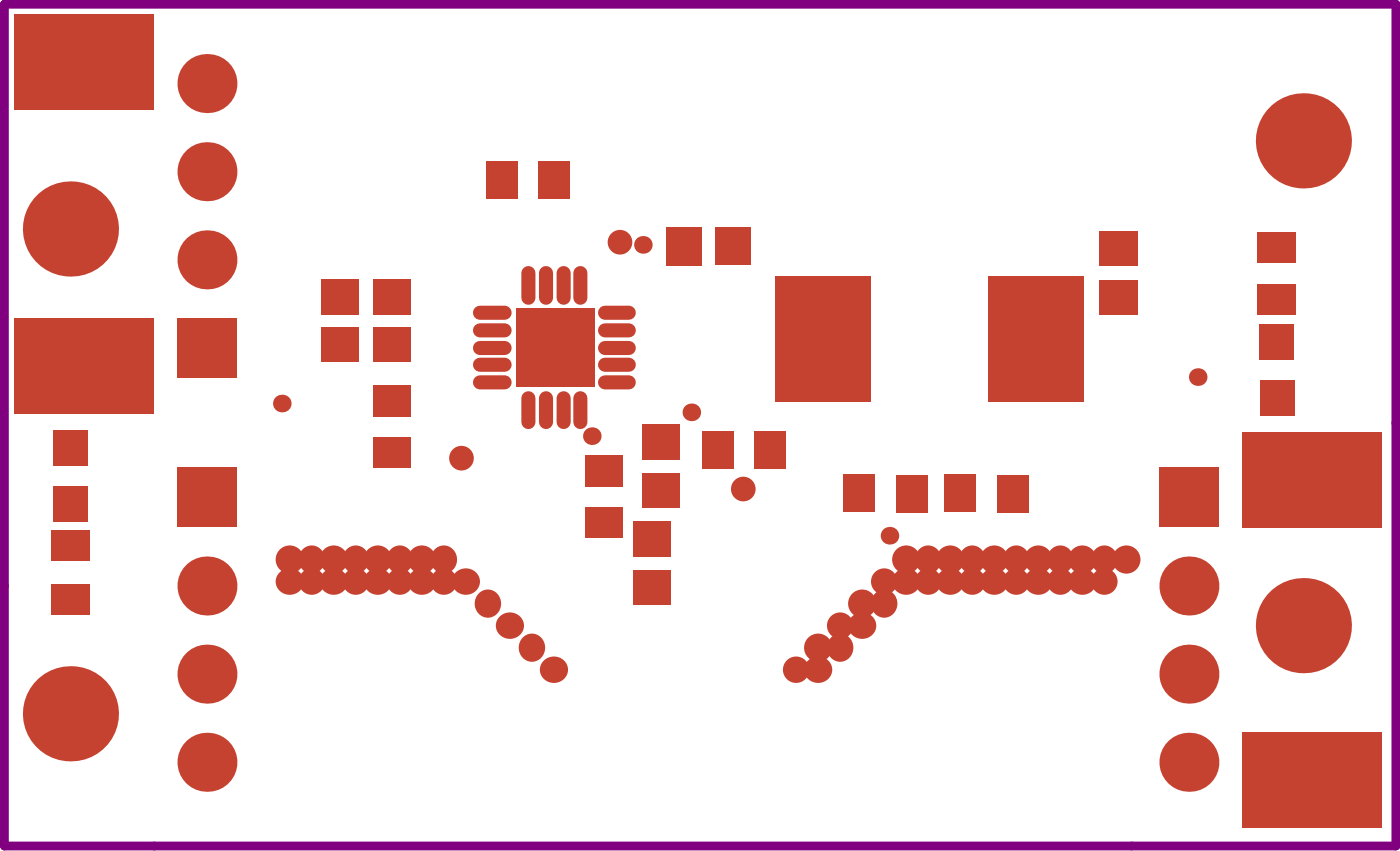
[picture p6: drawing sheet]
<svg xmlns="http://www.w3.org/2000/svg" width="67mm" height="41mm" viewBox="0 0 67 41" stroke-linecap="round" stroke-linejoin="round" font-family="sans-serif">
<path d="M.2 .2h67v40.5h-67z" fill="none" stroke="#808080" stroke-width=".05"/>
<path d="M.2 .2h67v40.5h-67z" fill="none" stroke="#800080" stroke-width=".42"/>
<g fill="#c64230">
<circle cx="54.2" cy="26.9" r=".68"/>
<circle cx="53.1" cy="26.9" r=".65"/>
<circle cx="53.2" cy="28" r=".64"/>
<circle cx="52.1" cy="26.9" r=".68"/>
<circle cx="52.1" cy="28" r=".66"/>
<circle cx="51" cy="26.9" r=".65"/>
<circle cx="51" cy="28" r=".64"/>
<circle cx="50" cy="26.9" r=".68"/>
<circle cx="50" cy="28" r=".66"/>
<circle cx="48.9" cy="26.9" r=".65"/>
<circle cx="48.9" cy="28" r=".64"/>
<circle cx="47.9" cy="26.9" r=".68"/>
<circle cx="47.9" cy="28" r=".66"/>
<circle cx="46.8" cy="26.9" r=".65"/>
<circle cx="46.8" cy="28" r=".64"/>
<circle cx="45.7" cy="26.9" r=".68"/>
<circle cx="45.8" cy="28" r=".66"/>
<circle cx="44.7" cy="26.9" r=".65"/>
<circle cx="44.7" cy="28" r=".64"/>
<circle cx="43.6" cy="26.9" r=".68"/>
<circle cx="43.6" cy="28" r=".66"/>
<circle cx="42.6" cy="28" r=".64"/>
<circle cx="42.5" cy="29" r=".65"/>
<circle cx="41.5" cy="29" r=".68"/>
<circle cx="41.5" cy="30.1" r=".66"/>
<circle cx="40.4" cy="30.1" r=".64"/>
<circle cx="40.4" cy="31.2" r=".65"/>
<circle cx="39.4" cy="31.1" r=".68"/>
<circle cx="39.4" cy="32.2" r=".66"/>
<circle cx="38.3" cy="32.2" r=".64"/>
<circle cx="26.7" cy="32.2" r=".66"/>
<circle cx="25.6" cy="31.2" r=".65"/>
<circle cx="24.6" cy="30.1" r=".66"/>
<circle cx="23.5" cy="29" r=".65"/>
<circle cx="22.4" cy="28" r=".66"/>
<circle cx="21.3" cy="26.9" r=".65"/>
<circle cx="21.4" cy="28" r=".64"/>
<circle cx="20.3" cy="26.9" r=".68"/>
<circle cx="20.3" cy="28" r=".66"/>
<circle cx="19.2" cy="26.9" r=".65"/>
<circle cx="19.2" cy="28" r=".64"/>
<circle cx="18.2" cy="26.9" r=".68"/>
<circle cx="18.2" cy="28" r=".66"/>
<circle cx="17.1" cy="26.9" r=".65"/>
<circle cx="17.1" cy="28" r=".64"/>
<circle cx="16.1" cy="26.9" r=".68"/>
<circle cx="16.1" cy="28" r=".66"/>
<circle cx="15" cy="26.9" r=".65"/>
<circle cx="15" cy="28" r=".64"/>
<circle cx="13.9" cy="26.9" r=".68"/>
<circle cx="14" cy="28" r=".66"/>
<circle cx="29.8" cy="11.6" r=".59"/>
<circle cx="35.8" cy="23.5" r=".59"/>
<circle cx="22.2" cy="22" r=".59"/>
<circle cx="25.7" cy="17.6" r=".58"/>
<circle cx="25.7" cy="15.8" r=".59"/>
<circle cx="27.6" cy="17.6" r=".57"/>
<circle cx="27.6" cy="15.8" r=".58"/>
<circle cx="10" cy="4" r="1.42"/>
<circle cx="10" cy="32.4" r="1.42"/>
<circle cx="10" cy="28.2" r="1.42"/>
<circle cx="10" cy="12.5" r="1.42"/>
<circle cx="10" cy="8.3" r="1.42"/>
<circle cx="57.2" cy="28.2" r="1.42"/>
<circle cx="57.2" cy="32.4" r="1.42"/>
<circle cx="62.7" cy="30.1" r="2.29"/>
<circle cx="62.7" cy="6.8" r="2.29"/>
<circle cx="10" cy="36.7" r="1.42"/>
<circle cx="57.2" cy="36.7" r="1.42"/>
<circle cx="3.4" cy="34.3" r="2.29"/>
<circle cx="3.4" cy="11" r="2.29"/>
</g>
<g fill="#c64230">
<path d="M8.6 22.5h2.8v2.8h-2.8z" fill-rule="evenodd"/>
<path d="M55.8 22.5h2.9v2.8h-2.9z" fill-rule="evenodd"/>
<path d="M8.5 15.3h2.9v2.9h-2.9z" fill-rule="evenodd"/>
<path d="M59.8 35.2h6.7v4.6h-6.7z" fill-rule="evenodd"/>
<path d="M59.8 20.8h6.7v4.6h-6.7z" fill-rule="evenodd"/>
<path d="M.7 15.3h6.7v4.6h-6.7z" fill-rule="evenodd"/>
<path d="M.7 .7h6.7v4.5h-6.7z" fill-rule="evenodd"/>
<path d="M18 15.8h1.8v1.6h-1.8z" fill-rule="evenodd"/>
<path d="M18 13.4h1.8v1.7h-1.8z" fill-rule="evenodd"/>
</g>
<path d="M25.4 13.1v1.2M26.3 13.1v1.2" fill="none" stroke="#c64230" stroke-width=".68"/>
<circle cx="28.5" cy="21" r=".42" fill="#c64230"/>
<path d="M27.1 13.1v1.2M27.9 13.1v1.2" fill="none" stroke="#c64230" stroke-width=".68"/>
<g fill="#c64230">
<path d="M30.5 27.4h1.8v1.7h-1.8z" fill-rule="evenodd"/>
<path d="M30.9 22.8h1.8v1.6h-1.8z" fill-rule="evenodd"/>
<path d="M30.9 20.4h1.8v1.7h-1.8z" fill-rule="evenodd"/>
<path d="M40.6 22.8h1.5v1.8h-1.5z" fill-rule="evenodd"/>
<path d="M45.4 22.8h1.6v1.8h-1.6z" fill-rule="evenodd"/>
<path d="M48 22.8h1.5v1.9h-1.5z" fill-rule="evenodd"/>
<path d="M18 21h1.8v1.5h-1.8z" fill-rule="evenodd"/>
<path d="M18 18.5h1.8v1.5h-1.8z" fill-rule="evenodd"/>
</g>
<g fill="#c64230">
<circle cx="30.9" cy="11.8" r=".42"/>
<circle cx="57.6" cy="18.1" r=".42"/>
<circle cx="13.6" cy="19.4" r=".42"/>
</g>
<path d="M25.4 19.2v1.1M26.3 19.2v1.1" fill="none" stroke="#c64230" stroke-width=".68"/>
<g fill="#c64230">
<path d="M23.4 7.7h1.5v1.9h-1.5z" fill-rule="evenodd"/>
<path d="M28.1 24.4h1.9v1.5h-1.9z" fill-rule="evenodd"/>
<path d="M28.1 21.9h1.9v1.5h-1.9z" fill-rule="evenodd"/>
</g>
<path d="M27.1 19.2v1.1M27.9 19.2v1.1" fill="none" stroke="#c64230" stroke-width=".68"/>
<g fill="#c64230">
<path d="M30.5 25.1h1.8v1.7h-1.8z" fill-rule="evenodd"/>
<path d="M33.8 20.7h1.5v1.8h-1.5z" fill-rule="evenodd"/>
<path d="M34.4 10.9h1.7v1.9h-1.7z" fill-rule="evenodd"/>
<path d="M60.6 15.6h1.7v1.7h-1.7z" fill-rule="evenodd"/>
<path d="M60.7 18.3h1.6v1.7h-1.6z" fill-rule="evenodd"/>
<path d="M2.5 23.4h1.7v1.7h-1.7z" fill-rule="evenodd"/>
<path d="M2.6 20.7h1.6v1.7h-1.6z" fill-rule="evenodd"/>
<path d="M15.4 15.8h1.9v1.6h-1.9z" fill-rule="evenodd"/>
<path d="M15.4 13.4h1.9v1.7h-1.9z" fill-rule="evenodd"/>
</g>
<circle cx="42.8" cy="25.8" r=".42" fill="#c64230"/>
<path d="M23.1 16.7h1.2M23.1 17.5h1.2M23.1 18.4h1.2M23.1 15h1.2M29.1 16.7h1.2M29.1 17.5h1.2M29.1 18.4h1.2M29.1 15h1.2" fill="none" stroke="#c64230" stroke-width=".68"/>
<g fill="#c64230">
<path d="M43.1 22.8h1.5v1.9h-1.5z" fill-rule="evenodd"/>
<path d="M52.9 13.5h1.9v1.6h-1.9z" fill-rule="evenodd"/>
<path d="M60.5 13.6h1.9v1.5h-1.9z" fill-rule="evenodd"/>
<path d="M2.5 28.1h1.8v1.5h-1.8z" fill-rule="evenodd"/>
<path d="M2.5 25.5h1.8v1.5h-1.8z" fill-rule="evenodd"/>
<path d="M24.8 14.8h3.8v3.8h-3.8z" fill-rule="evenodd"/>
</g>
<circle cx="33.3" cy="19.8" r=".42" fill="#c64230"/>
<path d="M23.1 15.9h1.2M29.1 15.9h1.2" fill="none" stroke="#c64230" stroke-width=".68"/>
<g fill="#c64230">
<path d="M25.9 7.7h1.5v1.9h-1.5z" fill-rule="evenodd"/>
<path d="M37.3 13.3h4.6v6h-4.6z" fill-rule="evenodd"/>
<path d="M36.3 20.7h1.5v1.8h-1.5z" fill-rule="evenodd"/>
<path d="M32.1 10.9h1.7v1.9h-1.7z" fill-rule="evenodd"/>
<path d="M47.6 13.3h4.5v6h-4.5z" fill-rule="evenodd"/>
<path d="M52.9 11.1h1.9v1.7h-1.9z" fill-rule="evenodd"/>
<path d="M60.5 11.1h1.9v1.5h-1.9z" fill-rule="evenodd"/>
</g>
</svg>
